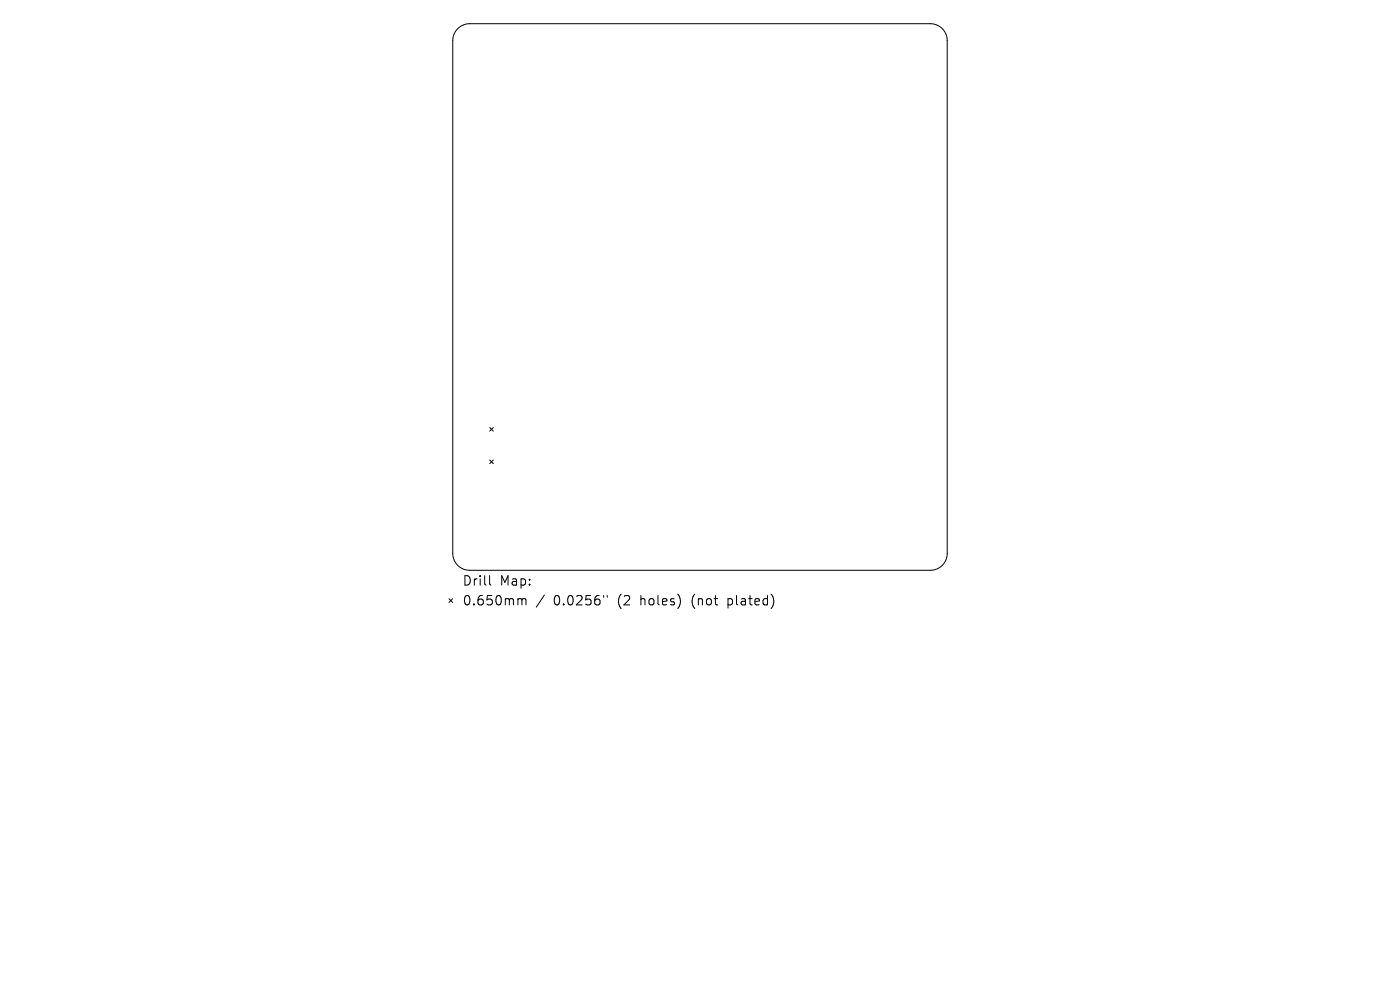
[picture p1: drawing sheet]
<svg xmlns="http://www.w3.org/2000/svg" width="297mm" height="210mm" viewBox="0 0 297 210" stroke-linecap="round" stroke-linejoin="round" font-family="sans-serif">
<defs><g id="words">
<g font-size="2.8">
<text x="98" y="124.5">Drill</text>
<text x="106" y="124.5">Map:</text>
<text x="98" y="128.7">0.650mm</text>
<text x="117.5" y="128.7">0.0256&quot;</text>
<text x="131.2" y="128.7">(2</text>
<text x="136.2" y="128.7">holes)</text>
<text x="147.2" y="128.7">(not</text>
<text x="155" y="128.7">plated)</text>
</g>
</g></defs>
<g fill="none" stroke="#000" stroke-width=".21">
<path d="M97.1 6.1a3.6 3.6 0 0 1 2.5-1.1h97.8a3.6 3.6 0 0 1 3.5 3.6v108.8a3.6 3.6 0 0 1-3.5 3.6h-97.8a3.6 3.6 0 0 1-3.5-3.6v-108.8a3.6 3.6 0 0 1 1-2.5zM103.9 90.7l.8 .8M103.9 97.6l.8 .8M104.7 90.7l-.8 .8M104.7 97.6l-.8 .8M95.2 127l.8 .8M96 127l-.8 .8M103.9 122.1v1.7l.3 .3M110.2 127l.4 .1 .1 .2M110.7 127.3l.3-.3 .5 .1 .1 1.2M110.7 127.3v1M115.5 126.2l-1.7 2.6"/>
<path d="M128.1 126.3v.4M128.8 126.3v.4"/>
</g>
<use href="#words"/>
</svg>
